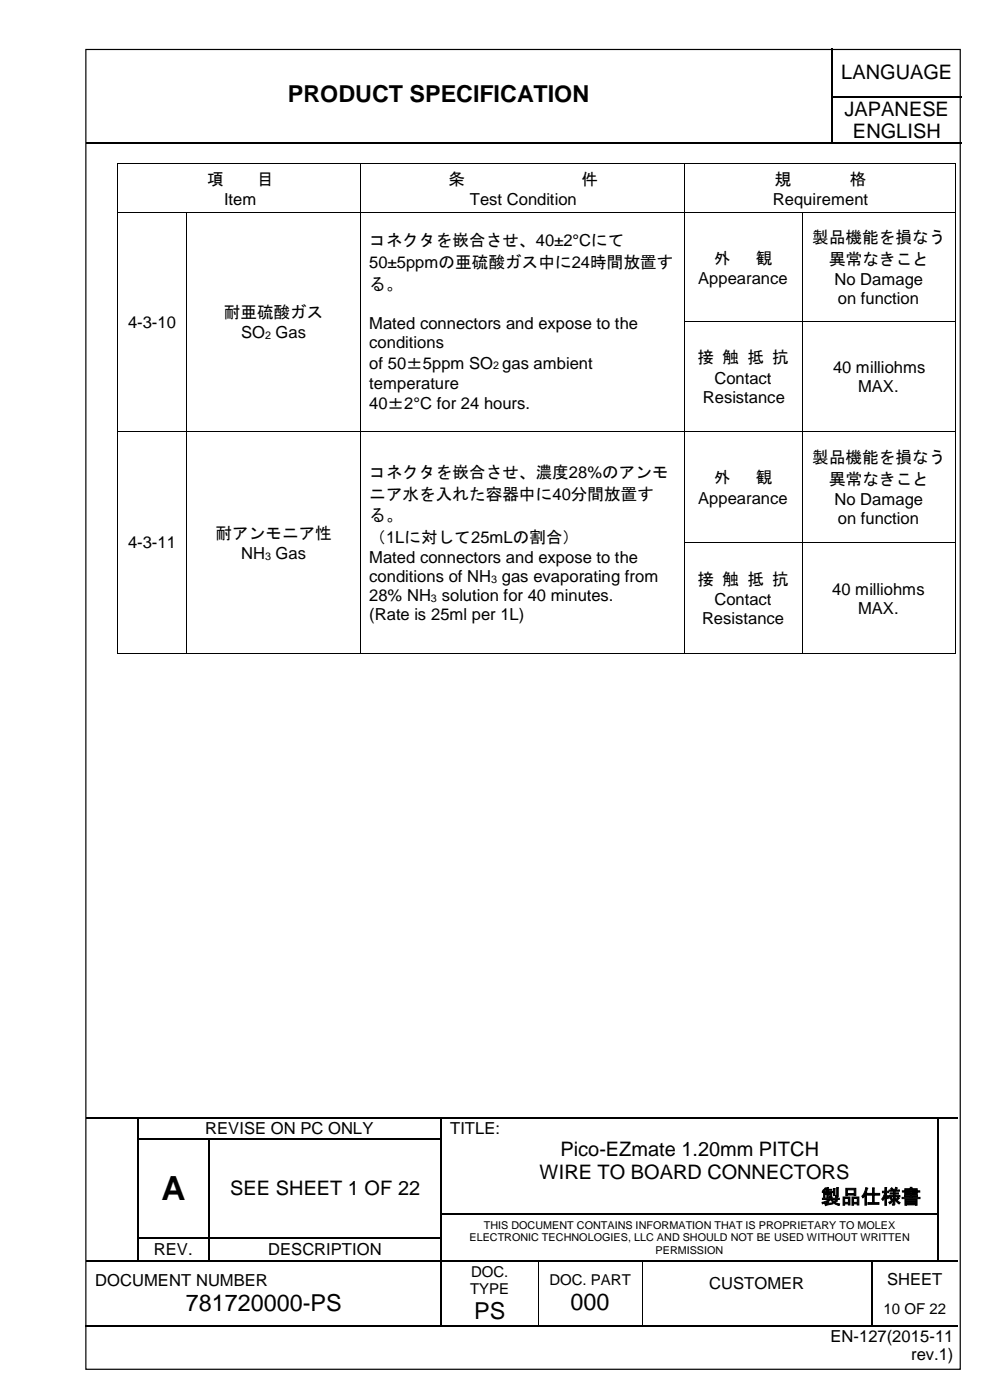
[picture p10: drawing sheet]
<svg xmlns="http://www.w3.org/2000/svg" width="210mm" height="297mm" viewBox="0 0 210 297" stroke-linecap="round" stroke-linejoin="round" font-family="sans-serif">
<defs><g id="words">
<text font-size="7.1" x="34.3" y="254.6">A</text>
<g font-size="5">
<text x="61.1" y="21.6">PRODUCT SPECIFICATION</text>
<text x="39.4" y="278.1">781720000-PS</text>
<text x="100.5" y="279.7">PS</text>
<text x="121" y="277.9">000</text>
</g>
<g font-size="4.2">
<text x="178.3" y="16.7">LANGUAGE</text>
<text x="179.1" y="24.5">JAPANESE</text>
<text x="180.8" y="29.4">ENGLISH</text>
<text x="118.8" y="245.3">Pico-EZmate 1.20mm PITCH</text>
<text x="114.4" y="250.1">WIRE TO BOARD CONNECTORS</text>
<text x="48.8" y="253.6">SEE SHEET 1 OF 22</text>
<text x="174" y="255.3">製品仕様書</text>
</g>
<g font-size="3.5">
<text x="43.9" y="39.2">項</text>
<text x="54.5" y="39.2">目</text>
<text x="95.1" y="39.2">条</text>
<text x="123.3" y="39.2">件</text>
<text x="164.3" y="39.2">規</text>
<text x="180.2" y="39.2">格</text>
<text x="47.5" y="43.4">Item</text>
<text x="99.6" y="43.4">Test Condition</text>
<text x="163.9" y="43.4">Requirement</text>
<text x="78.3" y="52.3">コネクタを嵌合させ、40±2°Cにて</text>
<text x="172.2" y="51.7">製品機能を損なう</text>
<text x="78.3" y="56.9">50±5ppmの亜硫酸ガス中に24時間放置す</text>
<text x="151.4" y="56">外</text>
<text x="160.2" y="56">観</text>
<text x="175.8" y="56.2">異常なきこと</text>
<text x="78.3" y="61.5">る。</text>
<text x="148" y="60.2">Appearance</text>
<text x="176.9" y="60.5">No Damage</text>
<text x="177.6" y="64.6">on function</text>
<text x="27.1" y="69.5">4-3-10</text>
<text x="47.4" y="67.5">耐亜硫酸ガス</text>
<text x="51.1" y="71.8">SO Gas</text>
<text x="78.3" y="69.8">Mated connectors and expose to the</text>
<text x="78.3" y="73.8">conditions</text>
<text x="147.9" y="77.1">接 触 抵 抗</text>
<text x="78.3" y="78.2">of 50±5ppm SO gas ambient</text>
<text x="78.3" y="82.5">temperature</text>
<text x="151.5" y="81.4">Contact</text>
<text x="176.6" y="79.1">40 milliohms</text>
<text x="181.9" y="83.1">MAX.</text>
<text x="78.3" y="86.8">40±2°C for 24 hours.</text>
<text x="149" y="85.4">Resistance</text>
<text x="78.3" y="101.4">コネクタを嵌合させ、濃度28%のアンモ</text>
<text x="172.2" y="98.2">製品機能を損なう</text>
<text x="78.3" y="106">ニア水を入れた容器中に40分間放置す</text>
<text x="148" y="106.8">Appearance</text>
<text x="151.4" y="102.5">外</text>
<text x="160.2" y="102.5">観</text>
<text x="175.8" y="102.8">異常なきこと</text>
<text x="176.9" y="107.1">No Damage</text>
<text x="78.3" y="110.5">る。</text>
<text x="177.6" y="111.1">on function</text>
<text x="27.1" y="116.3">4-3-11</text>
<text x="45.7" y="114.4">耐アンモニア性</text>
<text x="51.1" y="118.6">NH Gas</text>
<text x="78.3" y="115.1">（1Lに対して25mLの割合）</text>
<text x="78.3" y="119.4">Mated connectors and expose to the</text>
<text x="78.3" y="123.5">conditions of NH gas evaporating from</text>
<text x="147.9" y="124.1">接 触 抵 抗</text>
<text x="78.3" y="127.5">28% NH solution for 40 minutes.</text>
<text x="78.3" y="131.6">(Rate is 25ml per 1L)</text>
<text x="151.5" y="128.4">Contact</text>
<text x="176.4" y="126.1">40 milliohms</text>
<text x="181.9" y="130.2">MAX.</text>
<text x="148.8" y="132.5">Resistance</text>
<text x="43.5" y="240.7">REVISE ON PC ONLY</text>
<text x="95.4" y="240.6">TITLE:</text>
<text x="32.6" y="266.3">REV.</text>
<text x="56.9" y="266.3">DESCRIPTION</text>
<text x="20.2" y="272.7">DOCUMENT NUMBER</text>
<text x="150.4" y="273.5">CUSTOMER</text>
<text x="188.1" y="272.5">SHEET</text>
<text x="176.1" y="284.6">EN-127(2015-11</text>
<text x="193.2" y="288.6">rev.1)</text>
</g>
<g font-size="3.2">
<text x="99.7" y="274.5">TYPE</text>
<text x="99.9" y="270.8">DOC.</text>
<text x="116.5" y="272.7">DOC. PART</text>
<text x="187.3" y="278.8">10 OF 22</text>
</g>
<g font-size="2.3">
<text x="56.2" y="72">2</text>
<text x="104.6" y="78.4">2</text>
<text x="56.2" y="118.8">3</text>
<text x="104.2" y="123.6">3</text>
<text x="91.4" y="127.7">3</text>
<text x="99.5" y="263.3">ELECTRONIC TECHNOLOGIES, LLC AND SHOULD NOT BE USED WITHOUT WRITTEN</text>
<text x="102.6" y="260.7">THIS DOCUMENT CONTAINS INFORMATION THAT IS PROPRIETARY TO MOLEX</text>
<text x="139" y="266">PERMISSION</text>
</g>
</g></defs>
<g fill="none" stroke="#000" stroke-width=".25">
<path d="M176.4 10.2v10.2M18.2 30.4h158M176.4 20.6v9.7M176.5 20.5h27.4M176.5 30.4h27.4M18.2 237.2h10.9M29.3 237.3v4.2M29.4 237.2h64M93.5 237.3v4.2M93.6 237.2h105.2M198.9 237.3v4.2M199 237.2h4.1"/>
<path d="M29.3 241.8v5M29.3 247.1v5M29.3 252.3v5.1M29.3 257.7v4.7M29.4 241.7h14.8M44.3 241.8v5M44.3 247.1v5M44.3 252.3v5.1M44.3 257.7v4.7M44.5 241.7h48.9M93.5 241.8v5M93.5 247.1v5"/>
<path d="M93.5 252.3v5.1M93.5 257.7v4.7M93.6 257.5h105.2M198.9 241.8v5M198.9 247.1v5M198.9 252.3v5.1M198.9 257.7v4.7M18.2 267.5h10.9M29.3 262.7v4.7M29.4 262.5h14.8M29.4 267.5h14.8M44.3 262.7v4.7"/>
<path d="M44.5 262.5h48.9M44.5 267.5h48.9M93.5 262.7v4.7M93.5 267.6v13.5M93.6 267.5h20.4M114.3 267.5h21.7M136.3 267.5h48.4M184.8 267.6v13.5M184.9 267.5h13.9M198.9 262.7v4.7M199 267.5h4.1M18 281.2h75.4"/>
<path d="M93.6 281.2h20.4M114.3 281.2h21.7M136.3 281.2h48.4M184.9 281.2h18.2"/>
</g>
<g fill="#000">
<path d="M176.2 20.4h.3v.2h-.3z" fill-rule="evenodd"/>
<path d="M176.2 30.3h.3v.3h-.3z" fill-rule="evenodd"/>
<path d="M29.1 237.1h.3v.2h-.3z" fill-rule="evenodd"/>
<path d="M93.4 237.1h.2v.2h-.2z" fill-rule="evenodd"/>
<path d="M198.8 237.1h.2v.2h-.2z" fill-rule="evenodd"/>
<path d="M29.1 241.5h.3v.3h-.3z" fill-rule="evenodd"/>
<path d="M29.1 246.8h.3v.3h-.3z" fill-rule="evenodd"/>
<path d="M29.1 252.1h.3v.2h-.3z" fill-rule="evenodd"/>
<path d="M29.1 257.4h.3v.3h-.3z" fill-rule="evenodd"/>
<path d="M44.2 241.5h.3v.3h-.3z" fill-rule="evenodd"/>
<path d="M44.2 246.8h.3v.3h-.3z" fill-rule="evenodd"/>
<path d="M44.2 252.1h.3v.2h-.3z" fill-rule="evenodd"/>
<path d="M44.2 257.4h.3v.3h-.3z" fill-rule="evenodd"/>
<path d="M93.4 241.5h.2v.3h-.2z" fill-rule="evenodd"/>
<path d="M93.4 246.8h.2v.3h-.2z" fill-rule="evenodd"/>
<path d="M93.4 252.1h.2v.2h-.2z" fill-rule="evenodd"/>
<path d="M93.4 257.4h.2v.3h-.2z" fill-rule="evenodd"/>
<path d="M198.8 241.5h.2v.3h-.2z" fill-rule="evenodd"/>
<path d="M198.8 246.8h.2v.3h-.2z" fill-rule="evenodd"/>
<path d="M198.8 252.1h.2v.2h-.2z" fill-rule="evenodd"/>
<path d="M198.8 257.4h.2v.3h-.2z" fill-rule="evenodd"/>
<path d="M29.1 262.4h.3v.3h-.3z" fill-rule="evenodd"/>
<path d="M29.1 267.4h.3v.2h-.3z" fill-rule="evenodd"/>
<path d="M44.2 262.4h.3v.3h-.3z" fill-rule="evenodd"/>
<path d="M44.2 267.4h.3v.2h-.3z" fill-rule="evenodd"/>
<path d="M93.4 262.4h.2v.3h-.2z" fill-rule="evenodd"/>
<path d="M93.4 267.4h.2v.2h-.2z" fill-rule="evenodd"/>
<path d="M114 267.4h.3v.2h-.3z" fill-rule="evenodd"/>
<path d="M136 267.4h.3v.2h-.3z" fill-rule="evenodd"/>
<path d="M184.7 267.4h.2v.2h-.2z" fill-rule="evenodd"/>
<path d="M198.8 262.4h.2v.3h-.2z" fill-rule="evenodd"/>
<path d="M198.8 267.4h.2v.2h-.2z" fill-rule="evenodd"/>
<path d="M93.4 281.1h.2v.2h-.2z" fill-rule="evenodd"/>
<path d="M114 281.1h.3v.2h-.3z" fill-rule="evenodd"/>
<path d="M136 281.1h.3v.2h-.3z" fill-rule="evenodd"/>
<path d="M184.7 281.1h.2v.2h-.2z" fill-rule="evenodd"/>
</g>
<path d="M114.1 267.6v13.5M136.1 267.6v13.5" fill="none" stroke="#000" stroke-width=".21"/>
<path d="M58.5 15.8h112.4v9.7h-112.4z" fill-rule="evenodd" fill="#fff"/>
<path d="M18.2 10.5h185.4v280h-185.4z" fill="none" stroke="#000" stroke-width=".25"/>
<g fill="#000">
<path d="M24.9 34.6h.2v.2h-.2z" fill-rule="evenodd"/>
<path d="M24.9 34.6h.2v.2h-.2z" fill-rule="evenodd"/>
<path d="M76.4 34.6h.2v.2h-.2z" fill-rule="evenodd"/>
<path d="M144.9 34.6h.2v.2h-.2z" fill-rule="evenodd"/>
<path d="M202.5 34.6h.1v.2h-.1z" fill-rule="evenodd"/>
<path d="M202.5 34.6h.1v.2h-.1z" fill-rule="evenodd"/>
<path d="M24.9 45h.2v.2h-.2z" fill-rule="evenodd"/>
<path d="M39.4 45h.1v.2h-.1z" fill-rule="evenodd"/>
<path d="M76.4 45h.2v.2h-.2z" fill-rule="evenodd"/>
<path d="M144.9 45h.2v.2h-.2z" fill-rule="evenodd"/>
<path d="M170 45h.1v.2h-.1z" fill-rule="evenodd"/>
<path d="M202.5 45h.1v.2h-.1z" fill-rule="evenodd"/>
<path d="M24.9 68.2h.2v.2h-.2z" fill-rule="evenodd"/>
<path d="M39.4 68.2h.1v.2h-.1z" fill-rule="evenodd"/>
<path d="M76.4 68.2h.2v.2h-.2z" fill-rule="evenodd"/>
<path d="M144.9 68.2h.2v.2h-.2z" fill-rule="evenodd"/>
<path d="M170 68.2h.1v.2h-.1z" fill-rule="evenodd"/>
<path d="M202.5 68.2h.1v.2h-.1z" fill-rule="evenodd"/>
<path d="M24.9 91.4h.2v.2h-.2z" fill-rule="evenodd"/>
<path d="M39.4 91.4h.1v.2h-.1z" fill-rule="evenodd"/>
<path d="M76.4 91.4h.2v.2h-.2z" fill-rule="evenodd"/>
<path d="M144.9 91.4h.2v.2h-.2z" fill-rule="evenodd"/>
<path d="M170 91.4h.1v.2h-.1z" fill-rule="evenodd"/>
<path d="M202.5 91.4h.1v.2h-.1z" fill-rule="evenodd"/>
<path d="M24.9 115h.2v.2h-.2z" fill-rule="evenodd"/>
<path d="M39.4 115h.1v.2h-.1z" fill-rule="evenodd"/>
<path d="M76.4 115h.2v.2h-.2z" fill-rule="evenodd"/>
<path d="M144.9 115h.2v.2h-.2z" fill-rule="evenodd"/>
<path d="M170 115h.1v.2h-.1z" fill-rule="evenodd"/>
<path d="M202.5 115h.1v.2h-.1z" fill-rule="evenodd"/>
<path d="M24.9 138.7h.2v.1h-.2z" fill-rule="evenodd"/>
<path d="M24.9 138.7h.2v.1h-.2z" fill-rule="evenodd"/>
<path d="M39.4 138.7h.1v.1h-.1z" fill-rule="evenodd"/>
<path d="M76.4 138.7h.2v.1h-.2z" fill-rule="evenodd"/>
<path d="M144.9 138.7h.2v.1h-.2z" fill-rule="evenodd"/>
<path d="M170 138.7h.1v.1h-.1z" fill-rule="evenodd"/>
<path d="M202.5 138.7h.1v.1h-.1z" fill-rule="evenodd"/>
<path d="M202.5 138.7h.1v.1h-.1z" fill-rule="evenodd"/>
</g>
<g fill="none" stroke="#000" stroke-width=".21">
<path d="M25 34.8v10.2M25.1 34.7h51.3M76.5 34.8v10.2M76.6 34.7h68.3M145 34.8v10.2M145.1 34.7h57.4M202.6 34.8v10.2M25 45.2v23M25.1 45.1h14.3M39.5 45.2v23M39.5 45.1h36.9M76.5 45.2v23"/>
<path d="M76.6 45.1h68.3M145 45.2v23M145.1 45.1h24.9M170 45.2v23M170.1 45.1h32.4M202.6 45.2v23M25 68.4v23M39.5 68.4v23M76.5 68.4v23M145 68.4v23M145.1 68.3h24.9M170 68.4v23"/>
<path d="M170.1 68.3h32.4M202.6 68.4v23M25 91.6v23.4M25.1 91.5h14.3M39.5 91.6v23.4M39.5 91.5h36.9M76.5 91.6v23.4M76.6 91.5h68.3M145 91.6v23.4M145.1 91.5h24.9M170 91.6v23.4M170.1 91.5h32.4"/>
<path d="M202.6 91.6v23.4M25 115.2v23.5M39.5 115.2v23.5M76.5 115.2v23.5M145 115.2v23.5M145.1 115.1h24.9M170 115.2v23.5M170.1 115.1h32.4M202.6 115.2v23.5M25.1 138.7h14.3M39.5 138.7h36.9M76.6 138.7h68.3"/>
<path d="M145.1 138.7h24.9M170.1 138.7h32.4"/>
</g>
<use href="#words"/>
</svg>
